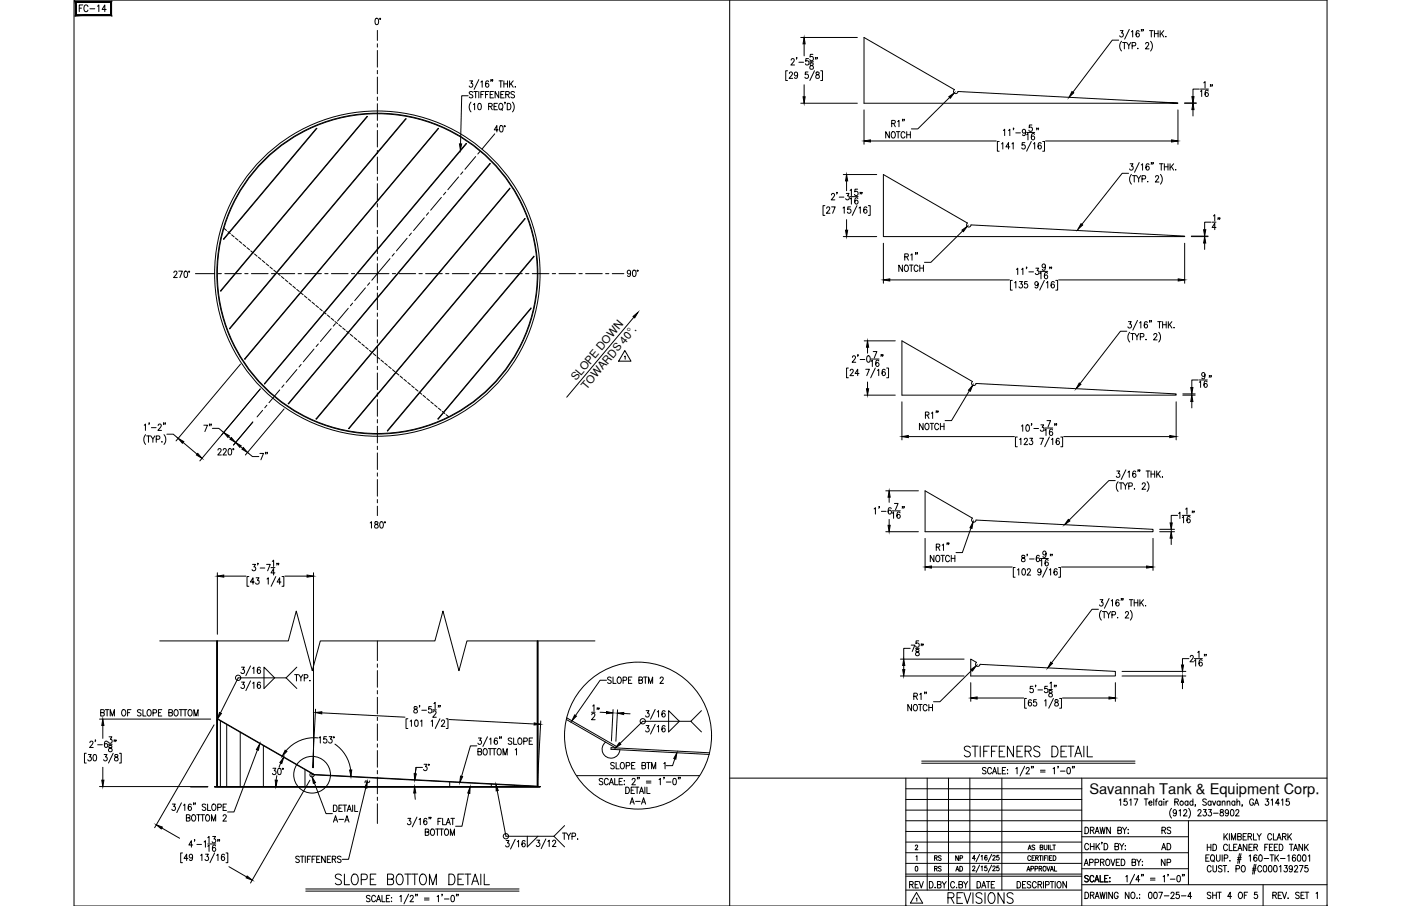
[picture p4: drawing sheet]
<svg xmlns="http://www.w3.org/2000/svg" width="432mm" height="279mm" viewBox="0 0 432 279" stroke-linecap="round" stroke-linejoin="round" font-family="sans-serif">
<defs><g id="words">
<g font-size="6.6">
<text x="296.3" y="234.6">STIFFENERS DETAIL</text>
<text x="102.3" y="274.1">SLOPE BOTTOM DETAIL</text>
<text x="291.4" y="279.8">REVISIONS</text>
</g>
<g font-size="5.7">
<text x="377.1" y="72" transform="rotate(-90 377.1 72)">14&quot;</text>
<text x="185.9" y="223.3" transform="rotate(-90 185.9 223.3)">12&quot;</text>
</g>
<g font-size="5.3">
<text x="23.6" y="4.9">FC-14</text>
<text x="66.3" y="134.4" transform="rotate(-90 66.3 134.4)">7&quot;</text>
<text x="83.6" y="142.9" transform="rotate(-90 83.6 142.9)">7&quot;</text>
<text x="279.4" y="275.2">REV</text>
<text x="353.1" y="278.3">007-25-4</text>
</g>
<g font-size="4.9">
<text x="357" y="263.2">AD</text>
<text x="357.4" y="258.2">RS</text>
<text x="357" y="268.1">NP</text>
</g>
<text font-size="4.5" x="335.7" y="244.9">Savannah Tank &amp; Equipment Corp.</text>
<g font-size="4.4">
<text x="133.3" y="238.8" transform="rotate(-90 133.3 238.8)">3°</text>
<text x="287.2" y="269.9">RS</text>
<text x="287.2" y="266.7">RS</text>
<text x="293.5" y="266.7">NP</text>
<text x="293.9" y="269.9">AD</text>
</g>
<text font-size="3.5" x="111.5" y="242.7">~</text>
<g font-size="3.4">
<text x="177.5" y="117.6" transform="rotate(-50 177.5 117.6)">SLOPE DOWN</text>
<text x="180.8" y="120.2" transform="rotate(-50 180.8 120.2)">TOWARDS 40°.</text>
</g>
</g></defs>
<!-- layer: 0 -->
<g fill="none" stroke="#000" stroke-width=".31">
<path d="M22.8 0h386.2v279.4h-386.2zM224.9 0v279.4M224.9 240h184.1M279.2 240v39.4M285.8 240v34.5M292.3 240v34.5M298.9 240v34.5M308.8 240v34.5M333.4 240v39.4M279.2 253.1h129.8M279.2 259.7h54.2M279.2 256.4h54.2"/>
<path d="M279.2 249.8h54.2M279.2 246.5h54.2M279.2 243.2h54.2M333.4 258h32.9M366.3 253.1v19.7M279.2 266.3h54.2M279.2 274.5h54.2M279.2 269.6h54.2M279.2 270.2h54.2M279.2 263h87.1M333.4 272.8h75.6M333.4 267.9h32.9"/>
<path d="M389.3 272.8v6.6"/>
</g>
<!-- layer: SHOP TAG -->
<path d="M279.2 279.4h.1M409 279.4h.1" fill="none" stroke="#000" stroke-width=".31"/>
<!-- layer: TEXT -->
<path d="M23.2 .4l.3 4.1v-3.7zM23.2 .4l.3 4.1-.3 .3zM23.5 4.5l-.3 .3 10.9-.3zM23.2 4.8l10.9-.3 .3 .3zM34.1 .8v3.7l.3 .3zM34.1 .8l.3-.4v4.4zM23.5 .8h10.6l.3-.4zM23.2 .4h11.2l-10.9 .4z" fill="#000" stroke="#000" stroke-width=".31"/>
<!-- layer: DIM -->
<g fill="none" stroke="#000" stroke-width=".31">
<path d="M115.8 5.7l.2-.1a1.06 1.06 0 0 1 .7 1 1.06 1.06 0 0 1-.7 1l-.2-.1-.2-.7zM243.8 18.5l.4-.4 .4 .1 .2 .3-.2 .6-.8 .9h1.1M245.6 17.8l-.2 .5M246.2 19.2h1.5M246.8 11.6h17.4M247.8 13.5v3.7M249.2 18.1h-.8l-.1 .8a.61 .61 0 0 1 .9 0 .61 .61 0 0 1-.1 .9 .61 .61 0 0 1-.9-.1M249.6 19.1h1.1M249.7 19.5v.5a.72 .72 0 0 1 .9 .4 .72 .72 0 0 1-.3 1 .64 .64 0 0 1-.7-.7 .64 .64 0 0 1 .8-.6l.2-.2-.1-.4zM250.5 16.8h-.8v.8a.61 .61 0 0 1 .9 0 .61 .61 0 0 1-.1 .9 .61 .61 0 0 1-.9-.1M251.4 17.8l-.1 .5M251.9 17.8h-.2h.2l-.2 .5"/>
<path d="M344.8 12.4h-2l-12.1 16M345.3 9.4h.8l-.4 .8a.6 .6 0 0 1 .4 .9 .6 .6 0 0 1-1-.1M345.7 12.7a2.24 2.24 0 0 0 0 3M346 13.1h1.1M346.5 13.1v2M347.3 13.1l.6 .9v1.1M348.1 9.1l-1.5 3M348.6 13.1l-.7 .9M348.7 9.8l.4-.4v2M348.9 14.1l1-.1v-.8l-1-.1v2M350.7 14.9v.2zM351.1 9.7l-.5-.3a1.13 1.13 0 0 0 .1 2 .59 .59 0 0 0 .5-.7 .59 .59 0 0 0-.8-.4l-.3 .5"/>
<path d="M351.9 9.1h-.2h.2l-.2 .5M352.4 9.1h-.2h.2l-.2 .5M353.1 13.6l.3-.5h.3l.4 .4-1.1 1.6h1.1M354.3 9.4h1.1M354.6 12.7a2.24 2.24 0 0 1 0 3M354.8 9.4v2M355.8 9.4v2M355.8 10.4h1.1M356.9 9.4v2M357.6 9.4v2M358 10.3l.7 1.1M358.7 9.4l-1.1 1.4"/>
<path d="M359.3 11.2h.1M144.3 29.5h-2l-.4 14.9M144.8 24.9h.8l-.4 .8a.6 .6 0 0 1 .5 .9 .6 .6 0 0 1-1.1-.1M145.2 31.5a2.31 2.31 0 0 0 0 3M145.7 28.5l-.4-.3-.7 .3 .2 .5 .9 .6v.3l-.4 .3-.7-.3M145.9 32.3l.4-.4v1.9M146.1 28.2h1.1M146.6 28.2v2M147.5 32l.2-.1a1.07 1.07 0 0 1 .7 1 1.07 1.07 0 0 1-.7 .9 1.35 1.35 0 0 1-.2-1.8zM147.6 24.6l-1.5 3M147.6 28.2v2M148.2 25.3l.4-.4v2"/>
<path d="M148.2 29.1h.6M149.2 28.2h-1v2M149.6 29.1h.7M150.6 25.2l-.5-.3a1.14 1.14 0 0 0 .1 2 .57 .57 0 0 0 .5-.8 .57 .57 0 0 0-1-.1l-.1 .2M150.6 32.8l1-.1v-.6l-1-.2v1.9M150.7 28.2h-1.1v2M151.1 29.1h.6M151.2 32.8l.5 1M151.4 24.7h-.2h.2l-.2 .4M151.9 24.7l-.2 .4M152.1 28.2h-1v2h1M152.3 32.8h.6"/>
<path d="M153.3 31.9h-1v1.9h1M153.7 28.2v2l-1.1-2v2M153.8 24.9h1.1M154 32l.2-.1a1 1 0 0 1 .8 1 1 1 0 0 1-.8 .9 1.24 1.24 0 0 1-.2-1.8zM154.2 38.8l.2-.1a1.06 1.06 0 0 1 .7 1 1.06 1.06 0 0 1-.7 1l-.2-.1-.3-.7zM154.3 24.9v2M154.3 29.1h.7M154.4 33.5l.5 .5M155.3 24.9v2M155.3 25.9h1.1M155.4 28.2h-1.1v2h1.1M155.7 31.6l-.1 .5"/>
<path d="M155.9 29.1h.9l.1-.7-1-.2v2M156.3 31.9a1 1 0 0 1 1.2 1 1 1 0 0 1-1.2 .9zM156.4 24.9v2M156.4 29.1l.6 1.1M157.1 24.9v2M157.5 25.8l.7 1.1M157.9 31.5a2.31 2.31 0 0 1 0 3M158.2 24.9l-1.1 1.3M158.6 28.5l-.4-.3-.7 .3 .1 .5 .9 .4 .1 .5-.4 .3-.7-.3M158.8 26.7v.2zM242.7 21.8h-.5v3h.5M243.3 22.7l.1-.4 .5-.1 .3 .6-1 1.4h1.1"/>
<path d="M245.8 22.9a.53 .53 0 0 1-.5 .5 .53 .53 0 0 1-.5-.6l.5-.6a1.08 1.08 0 0 1 .6 1 1.08 1.08 0 0 1-.7 1l-.3-.3M246.8 31.8h17.4M247.8 26.1v3.7M249 22.2h-.8v.9a.62 .62 0 0 1 .9 0 .62 .62 0 0 1-.1 .9 .62 .62 0 0 1-.9-.2M251 21.8l-1.4 3M251.6 22.3v.6a.8 .8 0 0 1 .8 .3 .8 .8 0 0 1 0 .9 .64 .64 0 0 1-1-.4 .64 .64 0 0 1 .8-.7l.2-.7zM252.9 21.8h.6v3h-.6M266.3 33.9v10.6M274.8 38.1l1-.1 .1-.7-1.1-.2v2M275.4 38.1l.5 1M276.7 37.5l.4-.4v2M278.3 36.9l-.2 .4"/>
<path d="M278.7 36.9h-.1h.1l-.1 .4M292.7 30.1l-9.8 9.7h-2M312.4 39.6h-.1h.1l-.1 .4M318.1 38.5h-.8l-.1 .9a.61 .61 0 0 1 .9 0 .61 .61 0 0 1-.1 .9 .61 .61 0 0 1-.9-.2M319.6 39.6h-.2h.2l-.2 .4M320.1 39.6h-.2h.2l-.2 .4M363.1 33.9v10.6M365.1 31.8h3.6M367.7 33.8v2M369.7 27.5h-2v2.3M370 28.2l.4-.4v2M370 27.5h2.4"/>
<path d="M371 25.5l.4-.3v1.9M372.4 28.1l-.4-.3a1.1 1.1 0 0 0-.6 1 1.1 1.1 0 0 0 .6 1 .55 .55 0 0 0 .5-.6 .55 .55 0 0 0-.5-.5 .55 .55 0 0 0-.6 .4M373.2 26.2l-.2 .5M373.7 26.2h-.2h.2l-.2 .5M153.5 40h-1.2l.8-1.3v2M258 59.4h-.1h.1l-.1 .4M259.9 53.8h10.3M260.8 59.6h.9l-.5 .8a.6 .6 0 0 1 .5 .9 .6 .6 0 0 1-1.1 0M260.9 55.8v3M262 58.7l.4-.4v2M264.3 58.3h-.8l-.1 .9a.62 .62 0 0 1 .9 0 .62 .62 0 0 1-.1 .9 .62 .62 0 0 1-.8-.2M265.2 59.4l-.2 .4"/>
<path d="M265.7 59.4h-.2h.2l-.2 .4M268.3 43.5h38.8M274.1 40.6v2l-1.1-2v2M274.8 40.9l.3-.3a1 1 0 0 1 .9 1 1 1 0 0 1-.9 1l-.4-.8zM276.3 40.6h1.1M276.8 40.6v2M278.9 41.1a.62 .62 0 0 0-.7-.5 .62 .62 0 0 0-.5 .8v.4a.62 .62 0 0 0 .5 .8 .62 .62 0 0 0 .7-.5M279.5 40.6v2M279.5 41.6h1.1M280.6 40.6v2M308 43.6h-.6v3h.6M308.7 44.4l.4-.4v2"/>
<path d="M309.2 40.2l.4-.3v1.9M310.8 40.2l.4-.3v1.9M311.2 45.3h-1.2l.8-1.3v2M311.9 44.4l.4-.4v2M313.1 41h1.4M315.9 44h-.8l-.1 .8a.61 .61 0 0 1 .9 0 .61 .61 0 0 1-.1 .9 .61 .61 0 0 1-.9-.1M316.1 40.5a.53 .53 0 0 1-.6 .6 .53 .53 0 0 1-.4-.7l.5-.5a1.08 1.08 0 0 1 .5 1 1.08 1.08 0 0 1-.6 .9l-.3-.2M316.4 41.6l.4-.4v1.9M316.4 40.9h2.5M317.9 43.6l-1.5 3M318.5 44.4l.4-.4v2M318.8 41.5l-.3-.3a1.11 1.11 0 0 0-.1 1.9 .55 .55 0 0 0 .6-.5 .55 .55 0 0 0-.5-.6 .55 .55 0 0 0-.6 .5"/>
<path d="M320.9 44.3l-.3-.3a1.1 1.1 0 0 0-.7 .9 1.1 1.1 0 0 0 .6 1.1 .55 .55 0 0 0 .5-.6 .55 .55 0 0 0-.5-.6 .55 .55 0 0 0-.6 .5M321.4 43.6h.5v3h-.5M322.3 43.5h38.8M347.8 53.4h-1.9l-12.5 15.8M348.3 50.5h.9l-.5 .7a.6 .6 0 0 1 .5 1 .6 .6 0 0 1-1.1-.1M348.7 53.8a2.24 2.24 0 0 0 0 3M349 54.2h1.2M349.6 54.2v1.9M350.3 54.2l.6 .9v1M351.1 50.1l-1.4 3M351.6 54.2l-.7 .9M351.7 50.9l.4-.4v2"/>
<path d="M352 55.2l1-.1v-.8l-1-.1v1.9M353.7 55.9v.2zM354.1 50.8l-.4-.3a1.13 1.13 0 0 0 0 2 .58 .58 0 0 0 .5-.9 .58 .58 0 0 0-.9-.1l-.1 .3M354.9 50.2h-.1h.1l-.1 .5M355.4 50.2h-.1h.1l-.1 .5M356.2 54.6l.3-.4h.3l.3 .3-1 1.6h1.1M357.3 50.5h1.2M357.7 53.8a2.24 2.24 0 0 1 0 3M357.9 50.5v2M358.9 50.5v2M358.9 51.4h1.1M360 50.5v2"/>
<path d="M360.6 50.5v2M361 51.3l.7 1.2M361.7 50.5l-1.1 1.3M362.4 52.3h.1M254.2 63.4h-.5v3h.5M254.8 64.3l.3-.5 .5 .1 .1 .3-.2 .6-.8 1h1.1M256.3 60.1l.3-.5h.3l.3 .4-.2 .7-.8 .9h1.1M256.3 63.8h1.1l-.8 2M258.7 60.8h1.4M259.8 64.2l.4-.4v2M259.9 73h10.3M260.9 67.7v3.3"/>
<path d="M262 61.3l.4-.3v1.9M262 60.6h2.5M262.1 63.8h-.8l-.1 .8a.62 .62 0 0 1 .9 0 .62 .62 0 0 1 0 .9 .62 .62 0 0 1-.9-.1M264.1 63.4l-1.4 3M264.4 61.3l-.3-.3a1.1 1.1 0 0 0-.7 .9 1.1 1.1 0 0 0 .6 1 .58 .58 0 0 0 .5-.8 .58 .58 0 0 0-1-.1l-.1 .3M264.8 64.2l.4-.4v2M267.2 64.1l-.4-.3a1.1 1.1 0 0 0-.6 1 1.1 1.1 0 0 0 .6 1 .57 .57 0 0 0 .4-.9 .57 .57 0 0 0-.9-.1l-.1 .3M267.6 63.4h.6v3h-.6M272.3 75v12.4M278.8 79.2l1-.1v-.7l-1-.1v1.9M279.4 79.2l.6 1M280.7 78.7l.4-.4v1.9"/>
<path d="M282.3 78h-.2h.2l-.2 .5M282.8 78l-.2 .5M296.7 71.2l-9.8 9.7h-2M365.1 75v12.4M367.2 73h5.1M367.2 72.8h5.1M371.3 75v1.9M53.6 84.1l.3-.5h.3l.3 .4-.2 .6-.8 1h1.1M55.1 83.6h1.1l-.8 2M56.9 83.7l.3-.1a1.08 1.08 0 0 1 .6 1 1.08 1.08 0 0 1-.6 1l-.5-.8zM194.4 84a.53 .53 0 0 1-.8 .3 .53 .53 0 0 1-.2-.8 .53 .53 0 0 1 .9 .1l.1 .4a.92 .92 0 0 1-.7 1.3l-.3-.3M195.2 83.4l.2-.1a1.06 1.06 0 0 1 .7 1 1.06 1.06 0 0 1-.7 1l-.4-.4-.1-.5z"/>
<path d="M195.4 97.8l-20.7 24.7M274.2 86.3h36.9M278.1 81.7v2l-1.1-2v2M279 81.8l.2-.1a1 1 0 0 1 .8 1 1 1 0 0 1-.8 1 1.28 1.28 0 0 1-.2-1.9zM280.3 81.7h1.1M280.9 81.7v2M282.9 82.2a.62 .62 0 0 0-.7-.4 .62 .62 0 0 0-.5 .7v.5a.62 .62 0 0 0 .5 .7 .62 .62 0 0 0 .7-.5M283.5 81.7v2M283.5 82.7h1.1M284.6 81.7v2M312 86.5h-.6v3h.6M312.7 87.2l.4-.4v2"/>
<path d="M313.3 83.1l.4-.4v2M314.2 86.8h.9l-.5 .8a.6 .6 0 0 1 .5 .9 .6 .6 0 0 1-1-.1M314.9 83.1l.4-.4v2M316.5 82.4h-.2h.2l-.2 .5M316.6 86.8h-.8l-.1 .9a.62 .62 0 0 1 .9 0 .62 .62 0 0 1-.1 .9 .62 .62 0 0 1-.8-.2M317.1 83.8h1.4M319.3 82.7h.8l-.4 .8a.6 .6 0 0 1 .4 .9 .6 .6 0 0 1-1-.1M320 87.5a.53 .53 0 0 1-.8 .4 .53 .53 0 0 1-.1-.8 .53 .53 0 0 1 .8 0l.1 .4a.95 .95 0 0 1-.7 1.3l-.3-.3M320.4 84.4l.4-.4v2M320.4 83.7h2.5M321.9 86.5l-1.5 3M322.2 82l-.1 .3a.55 .55 0 0 1-.8 .1 .55 .55 0 0 1 0-.8 .55 .55 0 0 1 .8 .1l.1 .3a.9 .9 0 0 1-.6 1.4l-.4-.3"/>
<path d="M322.5 87.2l.4-.4v2M322.8 84.3l-.3-.3a1.11 1.11 0 0 0-.6 1 1.11 1.11 0 0 0 .6 1 .58 .58 0 0 0 .4-.8 .58 .58 0 0 0-.9-.2l-.1 .3M323.6 82.4l-.1 .5M324.1 82.4h-.1h.1l-.1 .5M324.9 87.1l-.3-.3a1.11 1.11 0 0 0-.7 1 1.11 1.11 0 0 0 .6 1 .57 .57 0 0 0 .6-.5 .57 .57 0 0 0-.5-.6 .57 .57 0 0 0-.6 .5M325.4 86.5h.6v3h-.6M326.3 86.3h36.8M347.8 99.2h.9l-.5 .7a.6 .6 0 0 1 .5 1 .6 .6 0 0 1-1.1-.1M350.6 98.8l-1.5 3M351.2 99.6l.4-.4v2M353.6 99.5l-.3-.3a1.11 1.11 0 0 0-.1 2 .55 .55 0 0 0 .6-.6 .55 .55 0 0 0-.5-.5 .55 .55 0 0 0-.6 .4M354.4 98.9h-.2h.2l-.2 .5"/>
<path d="M354.9 98.9l-.2 .5M356.8 99.2h1.1M357.4 99.2v2M358.3 99.2v2M359.4 99.2v2M360.1 99.2v2M361.2 99.2l-1.1 1.3M74.1 112.3l-19.8 23.7M261.5 113.5h-.6v3h.6M262 114.3l.4-.4h.3l.3 .3-.2 .7-.8 .9h1.1M262.7 110.2l.3-.5h.4l.3 .4-.3 .7-.8 .9h1.2M264.5 109.5h-.2h.2l-.2 .4"/>
<path d="M264.8 115.2h-1.3l.9-1.3v1.9M265.1 110.9h1.5M266.4 105.1h9.5M266.8 113.9h1.1l-.8 1.9M267.3 109.8l.3-.1a1.09 1.09 0 0 1 .6 1 1.09 1.09 0 0 1-.6 1l-.3-.1-.2-.7zM267.4 107.1v1.8M267.4 117.8v2.1M268.5 111.4l.4-.3v1.9M268.5 110.7h2.4M269.1 108.4h1.2l-.8 2M269.8 113.5l-1.4 3M270.4 114.2l.4-.3v1.9"/>
<path d="M270.8 111.3l-.4-.2a1.12 1.12 0 0 0 .1 1.9 .58 .58 0 0 0 .4-.8 .58 .58 0 0 0-.9-.1l-.1 .3M271.7 109.5l-.2 .4M272.1 109.5h-.1h.1l-.1 .4M272.8 114.2l-.5-.3a1.14 1.14 0 0 0 .1 1.9 .58 .58 0 0 0 .5-.8 .58 .58 0 0 0-1-.1v.3M273.3 113.5h.6v3h-.6M347.3 102.2h-2l-12.4 16.1M348.2 102.5a2.24 2.24 0 0 0 0 3M348.5 102.8h1.1M349.1 102.8v2M349.8 102.8l.6 1v1M351 102.8l-.6 1M351.5 103.9l.9-.1v-.8l-.9-.2v2"/>
<path d="M353.2 104.6v.2zM355.6 103.3l.3-.5h.4l.3 .4-1.1 1.6h1.1M357.1 102.5a2.31 2.31 0 0 1 0 3M358.3 100.1h1.1M360.5 100l.7 1.2M361.8 101h.1M369.3 117.2h-2v2.3M369.6 117.9l.4-.4v2M369.6 117.2h2.5M371.4 115.5a.53 .53 0 0 1-.6 .6 .53 .53 0 0 1-.4-.7l.4-.5a1.08 1.08 0 0 1 .6 1 1.08 1.08 0 0 1-.6 .9l-.4-.2M372 117.8l-.3-.3a1.11 1.11 0 0 0-.1 2 .55 .55 0 0 0 .6-.6 .55 .55 0 0 0-.5-.5 .55 .55 0 0 0-.6 .4M372.8 115.9h-.1h.1l-.1 .5"/>
<path d="M373.3 115.9l-.2 .5M44.5 131.1l.3-.3v1.9M44.9 134a2.3 2.3 0 0 0 0 3.1M45.2 134.4h1.1M45.8 134.4v2M46 130.5h-.1h.1l-.1 .5M46.5 134.4l.6 1v1M46.7 131.9h1.4M47.8 134.4l-.7 1M48.2 135.5l.9-.1 .2-.3-.2-.6-.9-.1v2M48.7 131.2l.4-.4 .5 .1 .1 .2-.2 .7-.8 .9h1.1M49.9 136.2v.2z"/>
<path d="M50.5 130.5l-.1 .5M50.5 134a2.3 2.3 0 0 1 0 3.1M51 130.5h-.2h.2l-.2 .5M51.4 133.9h2l1.5 1.3M56.4 136.4l4.3 3.7M65.5 132.1h1.9l1.5 1.3M67.2 138.8l.3-.5 .5 .1 .2 .3-1.1 1.6h1.1M68.3 134.2l11.9-14.2-18.6 22.1M68.8 138.8l.1-.4a.56 .56 0 0 1 .8 .2 .56 .56 0 0 1-.2 .8l-.8 .9h1.1M70.5 134.6l.6 .6M70.5 138.4h.7l.1 .3v1.2l-.3 .4-.6-.4-.1-.7zM74.1 137.7l.7 .6"/>
<path d="M76.3 139.5l1.5 1.3h2M77.9 130.2l-5.9 7M87.6 126.1l-12 14.2M266.4 121.9h9.5M278 123.9v11.8M280 134.6h32.7M284.5 130.6v1.9l-1.1-1.9v1.9M285.2 128l1-.1 .1-.6-1.1-.2v2M285.4 130.6h.1a1 1 0 0 1 .9 .9 1 1 0 0 1-.9 1 1.27 1.27 0 0 1-.1-1.9zM285.8 128l.5 1.1M286.7 130.6h1.1M287 127.4l.4-.3v2"/>
<path d="M287.2 130.6v1.9M288.6 126.8h-.1h.1l-.1 .5M289.1 126.8l-.1 .5M289.3 131a.62 .62 0 0 0-.8-.4 .62 .62 0 0 0-.4 .7v.5a.62 .62 0 0 0 .4 .7 .62 .62 0 0 0 .8-.4M289.8 130.6v1.9M289.8 131.5h1.2M291 130.6v1.9M298.8 120.5l-5.5 9.2h-2M313.5 134.8h-.5v3h.5M314.3 135.5l.3-.4v2M314.8 131.4l.4-.4v2M315.7 135.6l.1-.3 .5-.2 .4 .6-1.1 1.4h1.1"/>
<path d="M316.4 131.1h.7l.1 .3v1.2l-.4 .4-.4-.1-.1-.3-.1-.7zM317.4 135.1h.8l-.4 .8a.6 .6 0 0 1 .4 .9 .6 .6 0 0 1-1 0M318 130.7h-.2h.2l-.2 .5M318.6 132.1h1.5M320.5 135.1h1.1l-.8 2M320.8 131h.9l-.5 .8a.6 .6 0 0 1 .5 .9 .6 .6 0 0 1-1.1-.1M322 132.7l.4-.4v2M322 132h2.5M322.7 129.7h1.1l-.8 2M323.4 134.8l-1.4 3M324.1 135.5l.4-.4v2M324.4 132.6l-.3-.3a1.09 1.09 0 0 0-.7 1 1.09 1.09 0 0 0 .6 1 .56 .56 0 0 0 .5-.5 .56 .56 0 0 0-.5-.6 .56 .56 0 0 0-.6 .4"/>
<path d="M325.2 130.7l-.2 .5M325.7 130.7h-.2h.2l-.2 .5M326.5 135.4l-.3-.3a1.09 1.09 0 0 0-.7 1 1.09 1.09 0 0 0 .6 1 .56 .56 0 0 0 .5-.5 .56 .56 0 0 0-.5-.6 .56 .56 0 0 0-.6 .5M326.9 134.8h.6v3h-.6M327.8 134.6h32.7M362.5 123.9v11.8M364.6 121.9h3.8M364.6 121.5h3.8M367.3 123.8v2M269.4 157l.4-.4v1.9M271 156.3h-.2h.2l-.2 .5M271.7 157.7h1.4"/>
<path d="M273 151.4h10.1M274 153.3v1.6M274.7 156.8l-.5-.2a1.14 1.14 0 0 0 .1 1.9 .59 .59 0 0 0 .4-.7 .59 .59 0 0 0-.7-.4l-.3 .5M275 158.3l.4-.4v2M275 157.5h2.5M275.7 155.3h1.1l-.8 1.9M277.4 158.2l-.5-.3a1.13 1.13 0 0 0 .1 2 .59 .59 0 0 0 .5-.8 .59 .59 0 0 0-.8-.4l-.3 .5M278.2 156.3l-.2 .5M278.7 156.3h-.2h.2l-.2 .5M343.7 148.2h-1.9l-12.3 12.2M344.2 145.2h.9l-.5 .8a.6 .6 0 0 1 .5 .9 .6 .6 0 0 1-1 0M344.6 148.5a2.3 2.3 0 0 0 0 3.1"/>
<path d="M344.9 148.9h1.2M345.5 148.9v2M346.2 148.9l.7 1v1M347 144.9l-1.4 3M347.5 148.9l-.6 1M347.6 145.6l.4-.4v2M347.9 149.9h.9l.1-.8-1-.2v2M349.7 150.7h.1M350.1 145.5l-.4-.3a1.1 1.1 0 0 0-.6 1 1.1 1.1 0 0 0 .6 1 .56 .56 0 0 0 .5-.5 .56 .56 0 0 0-.5-.6 .56 .56 0 0 0-.6 .5M350.8 145l-.1 .4M351.3 145h-.1h.1l-.1 .4M352 149.4l.2-.4 .5-.1 .3 .6-1 1.4h1.1"/>
<path d="M353.2 145.2h1.2M353.5 148.5a2.24 2.24 0 0 1 0 3.1M353.8 145.2v2M354.8 145.2v2M354.8 146.2h1.1M355.9 145.2v2M356.5 145.2v2M356.9 146.1l.7 1.1M357.6 145.2l-1.1 1.4M358.2 147.1h.2zM362.9 158.9h-1.9v2.4M363.3 158.3l.4-.4v2"/>
<path d="M364.4 159.6l.4-.3v1.9M364.4 158.9h2.5M365.4 157l.4-.4v2M366.8 159.6l-.3-.3a1.12 1.12 0 0 0-.1 1.9 .58 .58 0 0 0 .5-.8 .58 .58 0 0 0-1-.1l-.1 .3M367.6 157.7h-.2h.2l-.2 .4M368.1 157.7h-.2h.2l-.2 .4M67 176.6v19M69 177.7h6.8M76.7 177.8h-.6v3h.6M77.9 174.1h.8l-.4 .7a.59 .59 0 0 1 .4 .9 .59 .59 0 0 1-1-.1M78.4 179.5h-1.2l.8-1.3v1.9M78.9 178.2h.9l-.5 .7a.6 .6 0 0 1 .5 1 .6 .6 0 0 1-1-.1"/>
<path d="M79.5 173.8l-.1 .4M80.2 175.2h1.4M82.2 174.1h1.1l-.8 1.9M82.3 178.6l.4-.4v1.9M83.5 175h1.2M83.9 173.1l.4-.4v2M84.7 176.7h-1.2l.8-1.3v1.9M85 177.8l-1.4 3M85.4 173.8h-.1h.1l-.1 .4M85.9 173.8l-.1 .4M86.6 179.5h-1.2l.8-1.3v1.9M86.9 177.8h.6v3h-.6"/>
<path d="M87.8 177.7h6.8M96.6 176.6v60.2M114.1 161.3l.4-.4v2M115.6 161v.5a.72 .72 0 0 1 .9 .4 .72 .72 0 0 1-.3 1 .64 .64 0 0 1-.8-.7 .64 .64 0 0 1 .8-.6l.3-.2-.1-.4zM117.3 161h.6l.2 .3v1.2l-.4 .4-.6-.4-.1-.8zM273 164h10.1M274 160.2v1.8M285.1 166v9.9M287.1 174.9h24.9M287.8 171.3v1.9l-1.1-1.9v1.9M288.6 168.7l.9-.1 .1-.6-1-.2v2M288.7 171.3h.2a1 1 0 0 1 .8 .9 1 1 0 0 1-.8 1 1.26 1.26 0 0 1-.2-1.9z"/>
<path d="M289.1 168.7l.6 1.1M290 171.3h1.1M290.4 168.1l.4-.3v2M290.6 171.3v1.9M292 167.5h-.2h.2l-.2 .5M292.5 167.5l-.2 .5M292.6 171.7a.62 .62 0 0 0-.7-.4 .62 .62 0 0 0-.5 .7v.5a.62 .62 0 0 0 .5 .7 .62 .62 0 0 0 .7-.4M293.2 172.2h1.1M293.2 171.3v1.9M294.3 171.3v1.9M299.3 162.9l-2.7 7.5h-2M312.9 175h-.6v3h.6"/>
<path d="M313.6 175.7l.4-.3v2M315 171.3v.6a.73 .73 0 0 1 .8 .4 .73 .73 0 0 1-.2 .9 .64 .64 0 0 1-.8-.6 .64 .64 0 0 1 .8-.6l.3-.3-.1-.4zM315.2 175.5l.4-.1a1.15 1.15 0 0 1-.2 2l-.4-.4-.1-.5zM316.6 175.9l.3-.5h.4l.3 .3-1.1 1.7h1.2M316.7 171l-.2 .4M317.3 172.4h1.4M320.3 171.5l-.3-.3a1.12 1.12 0 0 0-.1 2 .58 .58 0 0 0 .5-.8 .58 .58 0 0 0-1-.1v.3M320.7 172.9l.4-.3v1.9M320.7 172.2h2.4M320.8 176a.53 .53 0 0 1-.7 .4 .53 .53 0 0 1-.2-.8 .53 .53 0 0 1 .9 .1v.3a.92 .92 0 0 1-.6 1.4l-.3-.3M322.4 170.6l-.2 .5a.55 .55 0 0 1-.7-.2 .55 .55 0 0 1 .1-.8 .55 .55 0 0 1 .7 .1l.1 .4a.93 .93 0 0 1-.6 1.3l-.3-.3M322.8 175l-1.5 3"/>
<path d="M323 172.8l-.4-.2a1.14 1.14 0 0 0 0 1.9 .58 .58 0 0 0 .5-.8 .58 .58 0 0 0-.9-.1l-.1 .3M323.4 175.7l.4-.3v2M323.9 171h-.2h.2l-.2 .4M324.3 171l-.1 .4M325.8 175.7l-.5-.3a1.13 1.13 0 0 0 .1 2 .58 .58 0 0 0 .5-.9 .58 .58 0 0 0-1-.1l-.1 .3M326.3 175h.5v3h-.5M327.2 174.9h26.2M355.4 166v9.9M357.4 164h4.6M357.4 163.2h4.6M361 166v1.9M49.2 197.7h39.7l2.4-9.3 4.9 18.4 2.5-9.1h35.3l2.5-9.3 5 18.4 2.4-9.1h39.5"/>
<path d="M280.5 199.9h-2v3.4M280.8 198.9h1.2l-.8 2M282.2 199.9h1.1M283.2 197.6h-.8l-.1 .9a.61 .61 0 0 1 .9 0 .61 .61 0 0 1-.1 .9 .61 .61 0 0 1-.9-.2M284 198.7h-.1h.1l-.1 .4M284.5 198.7h-.1h.1l-.1 .4M338.6 187.9h-2l-12.5 16.5M339 184.9h.9l-.5 .8a.6 .6 0 0 1 .5 .9 .6 .6 0 0 1-1-.1M339.4 188.2a2.24 2.24 0 0 0 0 3M339.8 188.6h1.1M340.3 188.6v2M341 188.6l.7 .9v1.1"/>
<path d="M341.8 184.6l-1.4 3M342.3 188.6l-.6 .9M342.5 185.3l.4-.4v2M342.7 189.6l1-.1v-.7l-1-.2v2M344.4 190.5h.2zM344.9 185.2l-.3-.3a1.11 1.11 0 0 0-.1 2 .55 .55 0 0 0 .5-.5 .55 .55 0 0 0-.5-.6 .55 .55 0 0 0-.6 .4M345.7 184.7h-.2h.2l-.2 .4M346.1 184.7l-.1 .4M346.9 189.1l.3-.5h.3l.3 .4-.2 .6-.8 1h1.1M348.1 184.9h1.1M348.4 188.2a2.3 2.3 0 0 1 0 3M348.6 184.9v2"/>
<path d="M349.6 184.9v2M349.6 185.9h1.1M350.7 184.9v2M351.3 184.9v2M351.7 185.8l.7 1.1M352.4 184.9l-1.1 1.3M353.1 186.7v.2zM31 219.8l1-.1 .1-.7-1.1-.2v2l1.1-.2 .1-.4-.4-.4M32.5 218.8h1.1M33 218.8v2M37.8 218.9l.2-.1a1 1 0 0 1 .8 1 1 1 0 0 1-.8 1 1.27 1.27 0 0 1-.2-1.9zM39.3 219.8h.7"/>
<path d="M40.4 218.8h-1.1v2M43.5 219.1l-.4-.3-.7 .3 .1 .5 .9 .4-.1 .7-.5 .1-.4-.3M44 218.8v2h1M45.6 218.9l.2-.1a1 1 0 0 1 .8 1 1 1 0 0 1-.8 1 1.27 1.27 0 0 1-.2-1.9zM47.2 219.9l.9-.1 .1-.8-1-.2v2M48.8 219.8h.7M49.9 218.8h-1.1v2h1.1M52 219.8l1-.1 .1-.7-1.1-.2v2l1.1-.2v-.4l-.4-.4M53.9 218.9l.2-.1a1 1 0 0 1 .8 1 1 1 0 0 1-.8 1 1.27 1.27 0 0 1-.2-1.9zM55.2 218.8h1.1M55.8 218.8v2M56.5 218.8h1.1"/>
<path d="M57 218.8v2M58.3 218.9l.1-.1a1 1 0 0 1 .8 1 1 1 0 0 1-.8 1 1.29 1.29 0 0 1-.1-1.9zM74.4 205.7h.9l-.5 .8a.6 .6 0 0 1 .5 .9 .6 .6 0 0 1-1-.1M74.4 210.4h.9l-.5 .7a.6 .6 0 0 1 .5 .9 .6 .6 0 0 1-1-.1M77.2 205.4l-1.4 3M77.2 210l-1.4 3M77.9 206.1l.4-.4v2M77.9 210.7l.4-.3v1.9M80.2 206l-.3-.3a1.11 1.11 0 0 0-.1 2 .55 .55 0 0 0 .6-.5 .55 .55 0 0 0-.5-.6 .55 .55 0 0 0-.6 .5M80.2 210.6l-.4-.2a1.13 1.13 0 0 0 0 1.9 .58 .58 0 0 0 .5-.8 .58 .58 0 0 0-.9-.1l-.1 .3M81.4 205.7l3.2 3.3-3.2 3.3zM88.2 209h-14.8l-5.5 10.9"/>
<path d="M88.2 209l3.3 3.3M90.8 208h1.1M91.4 208v2M91.5 205.7l-3.3 3.3M92.1 208l.6 1v1M93.4 208l-.7 1M93.8 209.1l.9-.1 .2-.3-.2-.6-.9-.1v2M95.5 209.8v.2zM97.3 218.7l-1 18M99.2 219.8l25.6 1.4M127.7 218v.6a.8 .8 0 0 1 .8 .3 .8 .8 0 0 1 0 .9 .65 .65 0 0 1-1-.4 .65 .65 0 0 1 .8-.7l.3-.3-.1-.4zM129.4 217.6l-.2 .5"/>
<path d="M130 219h1.4M133 217.9h-.8l-.1 .9a.61 .61 0 0 1 .9 0 .61 .61 0 0 1-.1 .9 .61 .61 0 0 1-.9-.2M133.4 218.9h1.1M133.4 219.7l.4-.5h.3l.3 .4-1 1.6h1.1M133.7 217l.4-.4v2M135.2 217.6l-.2 .5M135.7 217.6h-.2h.2l-.2 .5M186.9 209.8h-1.9l-7.6 10.9M188.4 209.1l-.4-.3-.6 .1v.7l.8 .3 .2 .6-.4 .3-.7-.3M188.9 208.8v2h1M189 218.8l-.6 9.7M190.3 218.9l-.5 9.7"/>
<path d="M190.5 208.9l.2-.1a1 1 0 0 1 .8 1 1 1 0 0 1-.8 1 1.24 1.24 0 0 1-.2-1.9zM192 209.8l1-.1 .1-.7-1.1-.2v2M193.7 209.7h.7M194.8 208.8h-1.1v2h1.1M196.9 209.7l1-.1 .1-.6-1.1-.2v2l1.1-.2v-.5l-.4-.4M198.4 208.8h1.1M198.9 208.8v2M199.1 219.2h.9l-.5 .7a.6 .6 0 0 1 .5 .9 .6 .6 0 0 1-1-.1M199.9 210.8v-2l.6 2 .6-2v2M201.9 218.8l-1.4 3M202.6 219.5l.4-.3v1.9M203.5 209.3l.3-.5h.3l.3 .4-1 1.6h1.1"/>
<path d="M205 219.4l-.4-.2a1.1 1.1 0 0 0-.6 .9 1.1 1.1 0 0 0 .6 1 .57 .57 0 0 0 .4-.8 .57 .57 0 0 0-.9-.1l-.1 .3M206.1 219.2l3.3 3.2-3.3 3.3zM216.2 219.2l-3.3 3.2 3.3 3.3M277.5 208.5h19.6M277.5 203.3h19.6M278.5 205.2v1.3M280.9 217.3v1.9l-1.1-1.9v1.9M281.6 214.7l1-.1 .1-.6-1.1-.2v2M281.8 217.3h.2a1 1 0 0 1 .8 .9 1 1 0 0 1-.8 1 1.24 1.24 0 0 1-.2-1.9zM282.2 214.7l.6 1.1M282.4 200.4v.5a.72 .72 0 0 1 .8 .4 .72 .72 0 0 1-.3 .9 .63 .63 0 0 1-.8-.6 .63 .63 0 0 1 .9-.6l.2-.6zM283.1 217.3h1.1"/>
<path d="M283.5 214.1l.4-.3v2M283.6 217.3v1.9M285.1 213.5l-.2 .5M285.6 213.5h-.2h.2l-.2 .5M285.7 217.7a.61 .61 0 0 0-.7-.4 .61 .61 0 0 0-.5 .7v.5a.61 .61 0 0 0 .5 .7 .61 .61 0 0 0 .7-.4M286.3 217.3v1.9M286.3 218.2h1.1M287.4 217.3v1.9M299.2 210.5v5.8M299.5 206.7l-9.8 9.7h-2M301.2 215.3h14.3M316.4 215.4h-.6v3h.6"/>
<path d="M317.9 216.1l-.3-.3a1.11 1.11 0 0 0-.1 1.9 .55 .55 0 0 0 .5-.5 .55 .55 0 0 0-.5-.6 .55 .55 0 0 0-.6 .5M318.4 211.6h-.8l-.1 .9a.61 .61 0 0 1 .9 0 .61 .61 0 0 1-.1 .9 .61 .61 0 0 1-.9-.2M319.2 211.4l-.1 .4M319.4 215.8h-.8l-.1 .8a.61 .61 0 0 1 .9 0 .61 .61 0 0 1-.1 .9 .61 .61 0 0 1-.8-.1M319.9 212.8h1.4M322 216.2l.3-.4v1.9M322.8 211.6h-.8v.9a.61 .61 0 0 1 .9 0 .61 .61 0 0 1-.1 .9 .61 .61 0 0 1-.9-.2M323.2 212.6h1.2M323.4 213.1v.5a.72 .72 0 0 1 .9 .4 .72 .72 0 0 1-.3 .9 .63 .63 0 0 1-.8-.6 .63 .63 0 0 1 .8-.6l.3-.3-.1-.3zM323.6 210.7l.4-.4v2M324.7 215.4l-1.5 3M325.1 211.4h-.2h.2l-.2 .4"/>
<path d="M325.2 215.9v.5a.72 .72 0 0 1 .9 .4 .72 .72 0 0 1-.3 .9 .63 .63 0 0 1-.8-.6 .63 .63 0 0 1 .9-.6l.2-.3-.1-.3zM325.5 211.4l-.1 .4M326.6 215.4h.6v3h-.6M327.5 215.3h14.3M343.8 210.5v5.8M345.8 208.5h19.7M345.8 207.1h19.7M364.4 210.4v2M366.4 203.1h-2v2M366.8 202.6l.2-.4 .5-.1 .3 .6-1 1.4h1.1M368.1 203.8l.4-.4v2M368.1 203.1h2.5"/>
<path d="M369.1 201.2l.4-.4v2M370.5 203.7l-.3-.3a1.11 1.11 0 0 0-.7 1 1.11 1.11 0 0 0 .6 1 .58 .58 0 0 0 .5-.8 .58 .58 0 0 0-1-.1l-.1 .3M371.3 201.8l-.1 .5M371.8 201.8h-.2h.2l-.2 .5M26.6 232.3h-.6v3h.6M27.2 232.7h.9l-.5 .7a.6 .6 0 0 1 .5 1 .6 .6 0 0 1-1-.1M27.7 229l.3-.4h.5l.2 .3-.3 .7-.8 .9h1.1M28.9 232.8h.6l.2 .3v1.2l-.4 .4-.4-.1-.2-.3v-.8zM29.5 228.3h-.2h.2l-.2 .4M30.1 229.7h1.4M30.7 221.8h34.2M31.7 223.7v4"/>
<path d="M31.7 236.6v4M32.1 232.7h.9l-.5 .7a.6 .6 0 0 1 .5 1 .6 .6 0 0 1-1.1-.1M33.1 228.8l-.4-.2a1.13 1.13 0 0 0 0 1.9 .58 .58 0 0 0 .5-.8 .58 .58 0 0 0-.9-.1l-.1 .3M33.4 229.5h1.2M33.6 227.2h.9l-.5 .8a.6 .6 0 0 1 .5 .9 .6 .6 0 0 1-1.1-.1M33.6 230v.5a.79 .79 0 0 1 .8 .4 .79 .79 0 0 1 0 .8 .64 .64 0 0 1-1-.4 .64 .64 0 0 1 .8-.7l.3-.3-.1-.3zM34 220.8v-2l.6 2 .7-2v2M34.9 232.3l-1.5 3M35.3 228.3l-.2 .4M35.5 232.8v.5a.72 .72 0 0 1 .8 .5 .72 .72 0 0 1-.3 .9 .64 .64 0 0 1-.8-.7 .64 .64 0 0 1 .9-.6l.2-.2-.1-.4zM35.8 228.3h-.2h.2l-.2 .4M36.8 232.3h.6v3h-.6"/>
<path d="M59.8 220.8v-2l.6 2 .6-2v2M66 223.5l-18.3 31.7M79.4 231.2l-7.3 19.2h-2M84.1 236.9h.9l-.5 .8a.6 .6 0 0 1 .5 .9 .6 .6 0 0 1-1-.1M85.3 239.2l-.2 1.4M85.8 237l.2-.1a1.07 1.07 0 0 1 .7 1 1.07 1.07 0 0 1-.7 1 1.38 1.38 0 0 1-.2-1.9zM86.5 235.3l-.5 1.3M98 227.6a11.3 11.3 0 0 0-9.9 4M98.3 227.6l.4-.4v2M100.6 227.2h-.8v.8a.62 .62 0 0 1 .9 .1 .62 .62 0 0 1-.1 .9 .62 .62 0 0 1-.9-.2M101.4 227.2h.9l-.5 .7a.6 .6 0 0 1 .5 1 .6 .6 0 0 1-1-.1M103.2 229.5a11.3 11.3 0 0 1 4.9 8"/>
<path d="M125.7 221.7h-.6v3h.6M126.4 222.4l.4-.4v2M128 222.1l.2-.1a1.07 1.07 0 0 1 .7 1 1.07 1.07 0 0 1-.7 1 1.41 1.41 0 0 1-.2-1.9zM128.2 236.7l-.4 3.9M128.2 236.7l-.2 1.9M128.2 236.7h2M129.6 222.4l.4-.4v2M132.9 222.4l.4-.4v2M135.6 221.7l-1.4 3M136.1 222.5l.1-.4 .5-.1 .3 .6-1 1.4h1.1M137.5 221.7h.6v3h-.6M138.4 221.9l26.2 1.4"/>
<path d="M147 230h-2l-2.7 9.4M147.3 231.8l1-.1v-.6l-1-.2v1.9l1-.2 .1-.4-.4-.4M147.4 227.6h.9l-.5 .7a.6 .6 0 0 1 .6 1 .6 .6 0 0 1-1.1-.1M149.2 231l.2-.1a1 1 0 0 1 .8 .9 1 1 0 0 1-.8 1 1.24 1.24 0 0 1-.2-1.8zM150.2 227.2l-1.4 3M150.5 230.9h1.1M150.9 228l.4-.4v2M151 230.9v1.9M151.8 230.9h1.1M152.3 230.9v1.9M153.3 227.9l-.3-.3a1.09 1.09 0 0 0-.7 .9 1.09 1.09 0 0 0 .6 1.1 .57 .57 0 0 0 .5-.9 .57 .57 0 0 0-1-.1l-.1 .3M153.4 231.1l.3-.2a1 1 0 0 1 .8 .9 1 1 0 0 1-.8 1l-.5-.7z"/>
<path d="M154.1 227.3l-.2 .5M154.6 227.3l-.2 .5M155 232.8v-1.9l.7 1.9 .6-1.9v1.9M157.8 227.9l-.4-.3-.8 .3 .1 .3 1.1 .8v.3l-.4 .3-.8-.3M158.3 227.6v2h1M158.8 231.2l.4-.3v1.9M159.9 227.7l.2-.1a1 1 0 0 1 .8 1 1 1 0 0 1-.8 1 1.28 1.28 0 0 1-.2-1.9zM161.4 228.6l1-.1v-.8l-1-.1v2M163.1 228.5h.6M164.1 227.6h-1v2h1M166.7 222.3l-1 18.1M177.7 239.2h38"/>
<path d="M189.3 235.4l-.4-.3-.5 .1-.1 .6 .9 .5 .1 .5-.4 .3-.7-.3M189.9 235.1v2h.9M191.5 235.2l.1-.1a1 1 0 0 1 .9 1 1 1 0 0 1-.9 1 1.27 1.27 0 0 1-.1-1.9zM192.2 220l2 .1M193 236.2l1-.1 .1-.3-.1-.6-1-.1v2M194.7 236.1h.6M195.7 235.1h-1v2h1M196.6 239.8h-.2h.2l-.2 .4M197.1 239.8h-.2h.2l-.2 .4M197.9 236.1l.9-.1 .1-.7-1-.2v2l1-.2 .1-.4-.4-.4M199.1 223.8h.9l-.5 .7a.6 .6 0 0 1 .5 .9 .6 .6 0 0 1-1 0M199.3 235.1h1.1"/>
<path d="M199.9 235.1v2M200.8 237.1v-2l.7 2 .6-2v2M201.9 223.4l-1.4 3M202.6 224.1l.4-.3v1.9M204.6 235.5l.4-.4v2M204.7 239.8h-.1h.1l-.1 .4M205 224l-.4-.2a1.1 1.1 0 0 0-.6 .9 1.1 1.1 0 0 0 .6 1 .56 .56 0 0 0 .5-.5 .56 .56 0 0 0-.5-.6 .56 .56 0 0 0-.6 .5M208 234l-.7 2.1h-2M209.2 239.8h-.2h.2l-.2 .4M209.7 239.8l-.2 .4M212.9 222.4h-14.8l-7 6.9M284.1 234.7h65.7"/>
<path d="M284.1 235.4h65.7M303.9 237l-.4-.3-.6 .1v.5l.8 .5 .2 .6-.4 .3-.7-.3M305.6 237.2a.62 .62 0 0 0-.8-.5 .62 .62 0 0 0-.4 .7v.5a.62 .62 0 0 0 .4 .7 .62 .62 0 0 0 .8-.4M305.9 238.7l.6-2 .7 2M306.1 238h.8M307.6 236.7v2h.9M308.9 237.6h.7M310 236.7h-1.1v2h1.1M310.5 237.3h.1M310.5 238.5v.2zM313.1 237.1l.4-.4v2M315.8 236.3l-1.4 3"/>
<path d="M316.3 237.2l.3-.5 .5 .1 .1 .3-.2 .6-.8 1h1.1M320.7 237.5h1.4M320.7 238.1h1.4M324.6 237.1l.4-.4v2M326.8 237.8h1.5M329.1 236.8h.6l.1 .3v1.2l-.4 .4-.5-.4-.1-.8zM30.7 242.6h33.4M49.9 255.4l5.5 3.1M53.1 248h.9l-.5 .7a.6 .6 0 0 1 .5 .9 .6 .6 0 0 1-1 0M55.9 247.6l-1.4 3M56.6 248.3l.4-.3v1.9M57.4 252.2l1-.1 .1-.7-1.1-.2v2l1.1-.2 .1-.4-.4-.4"/>
<path d="M58.8 242.7h5.2M58.9 248.2l-.4-.2a1.12 1.12 0 0 0 .1 1.9 .55 .55 0 0 0 .5-.5 .55 .55 0 0 0-.5-.6 .55 .55 0 0 0-.6 .5M59.4 251.4l.1-.2a1 1 0 0 1 .9 1 1 1 0 0 1-.9 1 1.24 1.24 0 0 1-.1-1.8zM59.8 247.7l-.2 .5M60 259l-.1 .5M60.2 247.7h-.1h.1l-.1 .5M60.6 251.2h1.1M61.2 251.2v2M61.9 251.2h1.1M62.5 251.2v2M62.9 259.7l.4-.4v2M63.4 248.2l-.4-.2-.5 .1-.1 .5 .9 .5 .1 .6-.4 .2-.7-.2"/>
<path d="M63.7 251.4l.1-.2a1 1 0 0 1 .8 1 1 1 0 0 1-.8 1 1.26 1.26 0 0 1-.1-1.8zM64 248v1.9h.9M64 258.3l.4-.3v1.9M65.2 253.2v-2l.6 2 .7-2v2M65.6 258h.8l-.4 .7a.6 .6 0 0 1 .4 1 .6 .6 0 0 1-1-.1M65.6 248.1l.1-.1a1 1 0 0 1 .9 1 1 1 0 0 1-.9 .9 1.26 1.26 0 0 1-.1-1.8zM67.1 249l1-.1 .1-.3-.1-.5-1-.1v1.9M67.2 259h-.1h.1l-.1 .5M67.7 259l-.2 .5M68.8 251.7l.1-.3 .5-.2 .3 .6-1 1.4h1.1M68.8 248.9h.6M69.8 248h-1v1.9h1"/>
<path d="M95.5 240.6l-18.3 31.7M96.9 241.5l3.6 9.4h1.9M102.8 248.3a1 1 0 0 1 1.1 1 1 1 0 0 1-1.1 1zM102.8 253.5l.6-1.9 .7 1.9M103 252.9h.8M104.5 249.2h.6M104.5 252.7h1.4M105.5 248.3h-1v2h1M105.7 248.3h1.1M106.3 253.5l.6-1.9 .7 1.9M106.3 248.3v2M106.5 252.9h.8"/>
<path d="M107 250.3l.7-2 .6 2M107.3 249.6h.7M108.7 248.3v2M109.3 248.3v2h1M112.7 243l-5.3 22h-2M125.7 252.4h.9l-.5 .7a.6 .6 0 0 1 .5 .9 .6 .6 0 0 1-1 0M127.8 244.5l.2 2M128.5 252l-1.4 3M129.1 252.7l.4-.3v1.9M131.1 256.6l.9-.1 .1-.7-1-.1v1.9l1-.2 .1-.4-.4-.4M131.6 252.6l-.4-.2a1.09 1.09 0 0 0-.6 .9 1.09 1.09 0 0 0 .5 1 .57 .57 0 0 0 .6-.5 .57 .57 0 0 0-.5-.6 .57 .57 0 0 0-.6 .5M132.3 252.1l-.1 .4"/>
<path d="M132.8 252.1h-.1h.1l-.1 .4M133 255.7h.1a1 1 0 0 1 .9 .9 1 1 0 0 1-.9 1 1.27 1.27 0 0 1-.1-1.9zM134.3 255.7h1.1M134.8 255.7v1.9M135 253.3h.6M135.5 255.7h1.2M136 252.4h-1v1.9M136.1 255.7v1.9M136.4 252.4v1.9h1M137.3 255.7h.2a1 1 0 0 1 .8 .9 1 1 0 0 1-.8 1 1.27 1.27 0 0 1-.2-1.9zM137.5 254.3l.7-1.9 .6 1.9M137.8 253.7h.8"/>
<path d="M138.8 257.6v-1.9l.6 1.9 .7-1.9v1.9M139 252.4h1.1M139.5 252.4v1.9M144.5 244.6l-2.1 10.2h-2M153.2 243.8l2.7 14.1h14.8M156 259.2h.9l-.5 .8a.59 .59 0 0 1 .5 .9 .59 .59 0 0 1-1.1-.1M158.8 258.8l-1.4 3M159.4 259.6l.4-.4v2M161.8 259.5l-.4-.3a1.13 1.13 0 0 0 0 2 .55 .55 0 0 0 .6-.5 .55 .55 0 0 0-.5-.6 .55 .55 0 0 0-.6 .4M162.5 257.9v3.3l3.3-3.3M165.4 259.1h.9l-.5 .8a.6 .6 0 0 1 .5 .9 .6 .6 0 0 1-1-.1M168.2 258.7l-1.4 3"/>
<path d="M168.9 259.5l.4-.4v2M170.3 259.6l.3-.5h.4l.3 .4-1.1 1.6h1.1M170.7 257.9l3.3 3.3M173.4 256.9h1.1M173.9 256.9v2M174 254.6l-3.3 3.3M174.6 256.9l.7 1v1M175.9 256.9l-.6 1M176.3 257.9h1v-.9l-1-.1v2M178 258.8h.1zM185.8 240.3l-.4-.2-.7 .2 .1 .4 1 .7v.3l-.4 .3-.7-.3M187.5 240.5a.62 .62 0 0 0-.8-.4 .62 .62 0 0 0-.4 .7v.5a.62 .62 0 0 0 .4 .7 .62 .62 0 0 0 .8-.4"/>
<path d="M187.8 242l.6-1.9 .7 1.9M188 241.4h.8M189.5 240.1v1.9h.9M190.8 241h.7M191.9 240.1h-1.1v1.9h1.1M192.3 240.8h.2zM192.4 241.8v.2zM192.8 242.7a1 1 0 0 1 1.2 1 1 1 0 0 1-1.2 1zM194.2 248l.6-2 .7 2M194.4 247.3h.8M194.5 243.7h.7M194.8 240.5l.3-.4h.5l.2 .3-.3 .7-.8 .9h1.2"/>
<path d="M195.6 242.7h-1.1v2h1.1M195.8 242.7h1.1M195.9 247.1h1.4M196.4 242.7v2M197.1 244.7l.6-2 .7 2M197.3 244.1h.8M197.7 248l.7-2 .6 2M198 247.3h.8M198.8 242.7v2M199.2 240.9h1.4M199.2 241.4h1.4M199.4 242.7v2h.9"/>
<path d="M203.1 240.4l.4-.3v1.9M205.4 241.2h1.4M207.6 240.1h.6l.2 .3v1.2l-.4 .4-.4-.1-.2-.3-.1-.7zM56.2 263h-.5v3h.5M57.9 264.7h-1.2l.8-1.3v2M59.4 264.1a.53 .53 0 0 1-.8 .3 .53 .53 0 0 1-.2-.8 .53 .53 0 0 1 .9 .1l.1 .4a.92 .92 0 0 1-.7 1.3l-.3-.3M59.4 260.6h-1.2l.8-1.3v2M60.7 260.4h1.4M61.8 263.8l.4-.4v2M63.4 263.4h.8l-.4 .8a.6 .6 0 0 1 .4 .9 .6 .6 0 0 1-1-.1M64 261l.4-.4v2M64 260.3h2.5"/>
<path d="M66.1 263l-1.4 3M66.4 260.9l-.3-.3a1.12 1.12 0 0 0-.1 2 .58 .58 0 0 0 .5-.9 .58 .58 0 0 0-.9-.1l-.1 .3M66.8 263.8l.4-.4v2M69.2 263.7l-.5-.3a1.13 1.13 0 0 0 .1 2 .58 .58 0 0 0 .5-.8 .58 .58 0 0 0-1-.2l-.1 .3M69.7 263h.5v3h-.5M70.5 267.3l5.5 3.1M92.3 264.3l-.4-.3-.6 .1-.1 .6 .9 .5 .2 .5-.4 .3-.8-.3M92.6 264h1.1M93.1 264v2M94.1 264v2M94.2 274.2h65.8M94.2 274.8h65.8"/>
<path d="M94.7 265h.7M95.8 264h-1.1v2M96.2 265h.6M97.2 264h-1v2M97.6 265h.7M98.6 264h-1v2h1M100.2 264v2l-1.1-2v2M100.9 265h.6M101.9 264h-1v2h1M102.4 265l1-.1v-.7l-1-.2v2M103 265l.5 1M105.1 264.3l-.4-.3-.7 .3 .1 .4 1 .7v.3l-.4 .3-.7-.3"/>
<path d="M114 276.4l-.4-.3-.7 .3 .2 .5 .8 .3v.8l-.6 .1-.4-.3M115.7 276.6a.61 .61 0 0 0-.7-.5 .61 .61 0 0 0-.5 .8v.4a.61 .61 0 0 0 .5 .8 .61 .61 0 0 0 .7-.5M116 278.1l.7-2 .6 2M116.3 277.4h.8M117.7 276.1v2h1M119.1 277.1h.6M120.1 276.1h-1v2h1M120.7 276.8v.2zM120.7 277.9v.2zM123.2 276.5l.4-.4v2M125.9 275.7l-1.4 3M126.4 276.6l.2-.4 .5-.1 .3 .6-1.1 1.4h1.2"/>
<path d="M130.8 277h1.4M130.8 277.5h1.4M134.7 276.5l.4-.4v2M137 277.2h1.4M139.2 276.2l.2-.1a1.06 1.06 0 0 1 .7 1 1.06 1.06 0 0 1-.7 1l-.2-.1-.2-.8z"/>
<circle cx="117.1" cy="5.8" r=".17"/>
<circle cx="155.5" cy="38.9" r=".17"/>
<circle cx="58.3" cy="83.8" r=".17"/>
<circle cx="196.5" cy="83.5" r=".17"/>
<circle cx="71.9" cy="138.5" r=".17"/>
<circle cx="118.6" cy="161.1" r=".17"/>
<circle cx="73.4" cy="209" r=".81"/>
<circle cx="87.1" cy="237.1" r=".17"/>
<circle cx="96.2" cy="238.9" r="5.7"/>
<circle cx="102.8" cy="227.4" r=".17"/>
<circle cx="196.6" cy="226.9" r="22.7"/>
<circle cx="198.1" cy="222.4" r=".81"/>
<circle cx="155.9" cy="257.9" r=".81"/>
</g>
<!-- layer: SHELL -->
<g fill="none" stroke="#000" stroke-width=".31">
<path d="M69 70.4l.8 .7M70.2 71.4l.8 .7M71.4 72.4l.8 .7M72.6 73.4l.8 .7M73.7 74.4l.8 .6M74.9 75.4l.8 .6M76.1 76.4l.8 .6M77.3 77.4l.8 .6M78.5 78.3l.7 .7M79.7 79.3l.7 .7M80.8 80.3l.8 .7M82 81.3l.8 .7"/>
<path d="M83.2 82.3l.8 .7M84.4 83.3l.8 .7M85.6 84.3l.7 .6M86.7 85.3l.8 .6M87.9 86.3l.8 .6M89.1 87.3l.8 .6M90.3 88.2l.8 .7M91.5 89.2l.7 .7M92.6 90.2l.8 .7M93.8 91.2l.8 .7M95 92.2l.8 .7M96.2 93.2l.8 .7"/>
<path d="M97.3 94.2l.8 .6M98.5 95.2l.8 .6M99.7 96.2l.8 .6M100.9 97.2l.8 .6M102.1 98.1l.8 .7M103.3 99.1l.7 .7M104.4 100.1l.8 .7M105.6 101.1l.8 .7M106.8 102.1l.8 .7M108 103.1l.8 .7M109.2 104.1l.7 .7M110.3 105.1l.8 .6"/>
<path d="M111.5 106.1l.8 .6M112.7 107.1l.8 .6M113.9 108.1l.8 .6M115.1 109.1l.7 .6M116.2 110l.8 .7M117.4 111l.8 .7M118.6 112l.8 .7M119.8 113l.8 .7M121 114l.8 .7M122.1 115l.8 .7M123.3 116l.8 .6M124.5 117l.8 .6"/>
<path d="M125.7 118l.8 .6M126.9 119l.8 .6M128 120l.8 .6M129.2 120.9l.8 .7M130.4 121.9l.8 .7M131.6 122.9l.8 .7M132.8 123.9l.7 .7M133.9 124.9l.8 .7M135.1 125.9l.8 .6M136.3 126.9l.8 .6M137.5 127.9l.8 .6M66.8 197.7v44.9h99v-44.9"/>
<path d="M67 197.7v44.9M165.6 197.7v44.9M67.1 221.7l29.5 17zM96.2 238.8l69.4 3.8zM174.7 221.4l15.3 8.8-.3 .4-15.1-8.7M218.7 232.2l-30.4-1.6v.5l30.3 1.6M66.1 242.6l100.4 .1z"/>
<circle cx="116.3" cy="84.4" r="50.2"/>
<circle cx="116.3" cy="84.4" r="49.5"/>
<circle cx="116.3" cy="84.4" r="49.3"/>
</g>
<!-- layer: CENTER -->
<g fill="none" stroke="#000" stroke-width=".31">
<path d="M116.3 9.4v3.1M116.3 13.5v1M116.3 15.6v5.1M116.3 21.7v1.1M116.3 23.8v5.1M116.3 29.9v1.1M116.3 32v5.1M116.3 38.2v1M116.3 40.2v5.1M116.3 46.4v1M116.3 48.4v5.2M116.3 54.6v1"/>
<path d="M116.3 56.6v5.2M137.4 59.3l-.7 .8M141.3 54.6l-3.3 3.9M142.6 53l-.6 .8M146.6 48.3l-3.3 3.9M147.9 46.7l-.6 .8M152.5 41.3l-3.9 4.6M116.3 62.8v1M116.3 64.9v5.1M116.3 71v1.1M116.3 73.1v5.1M116.3 79.2v1.1"/>
<path d="M120.2 79.8l-5.6 6.6M121.5 78.2l-.6 .8M125.5 73.5l-3.3 3.9M126.8 71.9l-.7 .8M130.8 67.2l-3.3 3.9M132.1 65.6l-.7 .8M136 60.9l-3.3 3.9M60.2 84.4h6M67.2 84.4h1M69.3 84.4h5.1M75.4 84.4h1.1M77.5 84.4h5.1"/>
<path d="M83.7 84.4h1M85.7 84.4h5.1M91.9 84.4h1M93.9 84.4h5.2M100.1 84.4h1M102.2 84.4h5.1M103.4 99.8l-.7 .8M107.3 95.1l-3.3 3.9M108.3 84.4h1M108.7 93.5l-.7 .8M110.4 84.4h9.5M112.6 88.8l-3.3 3.9"/>
<path d="M113.9 87.2l-.6 .8M116.3 81.3v6M116.3 88.3v1M116.3 90.4v5.1M116.3 96.5v1.1M116.3 98.6v5.1M120.9 84.4h1M123 84.4h5.1M129.1 84.4h1.1M131.2 84.4h5.1M137.4 84.4h1M139.4 84.4h5.1"/>
<path d="M145.6 84.4h1M147.6 84.4h5.1M153.8 84.4h1M155.8 84.4h5.2M162 84.4h1M164 84.4h5.2M170.2 84.4h1M172.3 84.4h5.1M178.4 84.4h1.1M180.5 84.4h5.1M186.6 84.4h1.1M188.7 84.4h3.6"/>
<path d="M87.5 118.7l-.6 .8M91.5 114l-3.3 3.9M92.8 112.4l-.6 .8M96.8 107.7l-3.3 3.9M98.1 106.1l-.7 .8M102.1 101.4l-3.3 3.9M116.3 104.8v1M116.3 106.8v5.1M116.3 113v1M116.3 115v5.2M80.9 126.6l-1.7 2M82.3 125l-.7 .8"/>
<path d="M86.2 120.2l-3.3 4M116.3 121.2v1M116.3 123.2v5.2M116.3 129.4v1M116.3 131.4v5.2M116.3 137.6v1M116.3 139.7v5.1M116.3 145.8v1.1M116.3 147.9v5.1M116.3 154.1v1M116.3 156.1v2.9M116.3 197.7v6"/>
<path d="M116.3 204.7v1.1M116.3 206.8v5.1M116.3 213v1M116.3 215v5.2M116.3 221.2v1M116.3 223.2v5.2M116.3 229.4v1M116.3 231.5v5.1M116.3 237.6v1.1M116.3 239.7v5.1M116.3 245.8v1.1M116.3 247.9v6.1"/>
</g>
<!-- layer: INTERNALS -->
<g fill="none" stroke="#000" stroke-width=".31">
<path d="M266.3 11.6l27.9 16a.69 .69 0 0 0 .1 1.2 .69 .69 0 0 0 1-.6l67.8 3.6h-96.8zM97.5 39.5l-28.6 34.2zM113.1 35.9l-45.1 53.8zM125.1 36.6l-54.4 64.7zM135.1 39.5l-59.7 71.2zM143.7 44.2l-62.1 74.2zM151 50.4l-62.1 74.2zM157.1 58l-59.7 71.2zM272.3 53.8l25.9 15a.69 .69 0 0 0 .1 1.1 .69 .69 0 0 0 1-.5l65.8 3.6h-92.8zM161.8 67.4l-54.4 64.7zM164.5 79l-45.1 53.8zM163.6 95l-28.5 34.2z"/>
<path d="M75.4 110.7h.1M278 105.1l21.7 12.6a.69 .69 0 0 0 .1 1.1 .69 .69 0 0 0 1-.5l61.7 3.2v.4h-84.5zM97.4 129.2h.1M300.8 160.4l54.6 2.8v.8h-70.3v-12.6l14.6 8.4a.69 .69 0 0 0 .1 1.2 .69 .69 0 0 0 1-.6M299.2 203.3l1.8 1a.69 .69 0 0 0 .1 1.1 .69 .69 0 0 0 1-.5l41.7 2.2v1.4h-44.6zM67.9 222.3v20.3M69.9 223.4v19.2M74 225.8v16.8M81.2 230v12.6M94 237.4v5.2M95.8 238.4a.69 .69 0 0 0 .1 1.1 .69 .69 0 0 0 1-.5M186.7 228.9a2.74 2.74 0 0 0 .3 4.6 2.74 2.74 0 0 0 4-2.3"/>
<path d="M138.6 241.2v1.4M151.4 241.8v.8M158.6 242.2v.4M162.7 242.4v.2M164.7 242.5v.1"/>
</g>
<!-- layer: DIM -->
<g fill="#000" stroke="#000" stroke-width=".31">
<path d="M247.8 11.6l.4 1.9h-.7zM247.5 29.8h.7l-.4 2zM292.4 29.8l1.7-1.1-1.2 1.6zM330.4 28.2l.5 .4-1.4 1.4zM367.7 31.8l.3 2h-.7zM367.3 29.8h.7l-.3 2zM141.6 44.4h.7l-.4 1.9zM260.9 53.8l.4 2h-.7zM266.3 43.5l2-.4v.7zM361.1 43.1l2 .4-2 .3zM260.6 71h.7l-.4 2zM296.5 71l1.6-1.2-1.2 1.6z"/>
<path d="M333.2 69l.5 .4-1.5 1.3zM371.3 73l.3 2h-.6zM195.1 97.6l1.5-1.3-1 1.7zM272.3 86.3l1.9-.3v.7zM363.1 86l2 .3-2 .4zM267.4 105.1l.3 2h-.6zM267.1 119.9h.6l-.3 2zM332.6 118.1l.5 .4-1.4 1.4zM367 119.5h.7l-.4 2zM54.9 135.2l1.7 1-.4 .5zM61 139.8l1.3 1.5-1.8-1zM68.9 133.4l1.8 1-.4 .5z"/>
<path d="M71.3 134.9l1.3 1.6-1.7-1.1zM72.6 136.5l1.7 1-.4 .5zM75 138l1.3 1.5-1.7-1zM278 134.6l2-.3v.7zM299.8 118.8l-.7 1.9-.6-.4zM360.5 134.3l2 .3-2 .4zM367.3 121.9l.4 1.9h-.7zM274 151.4l.4 1.9h-.7zM67 177.7l2-.4v.7zM94.6 177.3l2 .4-2 .3zM273.7 162h.7l-.4 2zM285.1 174.9l2-.4v.7z"/>
<path d="M299.9 161l-.3 2-.6-.2zM329.3 160.2l.4 .5-1.6 1.1zM353.4 174.5l2 .4-2 .3zM361 164l.3 2h-.7zM360.6 161.3h.7l-.3 1.9zM97.2 219.7l2-.2v.7zM186.9 219.4l2 .5-2 .2zM190.3 219.9l2-.2-.1 .7zM278.2 206.5h.7l-.4 2zM278.5 203.3l.4 1.9h-.7zM299.3 206.5l1.6-1.2-1.2 1.6zM299.2 215.3l2-.4v.7z"/>
<path d="M323.9 204.2l.5 .4-1.5 1.4zM341.8 214.9l2 .4-2 .3zM364.4 208.5l.4 1.9h-.7zM364.1 205.1h.7l-.4 2zM31.7 221.8l.3 1.9h-.6zM67.6 219.7l.6 .3-1.1 1.7zM80.1 229.4l-.4 2-.7-.3zM87.4 233.6l-.6 1.9-.5-.3zM87.9 231.4l.5 .3-1.4 1.5zM107.8 237.5l.6-.1-.2 2zM127.7 238.6l.6 .1-.5 1.9zM141.9 239.3l.7 .2-.9 1.8z"/>
<path d="M164.7 222.9l1.9 .5-2 .2zM177.1 220.5l.6 .4-1.4 1.4zM190.9 229l.4 .5-1.6 1.1zM208.6 232.2l-.3 1.9-.6-.2zM31.4 240.6h.6l-.3 2zM48.2 254.4l1.8 .7-.3 .5zM84.8 240.6h.7l-.5 2zM96.2 239.6l1 1.7-.6 .3zM127.8 242.6l.4 1.9-.7 .1zM144.9 242.7l-.1 2-.6-.1zM152.9 241.9l.7 1.9-.7 .1zM76.2 270.2l1.5 1.2-1.8-.7z"/>
</g>
<!-- layer: TEXT -->
<g fill="none" stroke="#000" stroke-width=".31">
<path d="M192.5 110l.2-.2v1M192.6 108.1l1.9 3.3h-3.8zM334.4 255.1a1.01 1.01 0 0 1 1.1 1 1.01 1.01 0 0 1-1.1 1zM336.1 256.1l.9-.2 .1-.6-1-.2v2M336.6 256.1l.6 1M337.5 257.1l.6-2 .7 2M337.7 256.4h.8M339 255.1l.4 2 .4-2 .4 2 .4-2M339.7 259.8h-.2h.2l-.2 .5M342.2 255.1v2l-1.1-2v2M344.5 256.1l1-.2 .1-.6-1.1-.2v2l1.1-.2 .1-.5-.5-.3M345 246.8l.4-.4v1.9"/>
<path d="M346 255.1l.6 1v1M347.2 255.1l-.6 1M347.3 246.4h-.8l-.1 .8a.61 .61 0 0 1 .9 .1 .61 .61 0 0 1-.1 .8 .61 .61 0 0 1-.8-.1M347.6 257h.2zM347.7 255.8v.1zM348.2 246.8l.4-.4v1.9M349.5 246.4h1.2l-.8 1.9M352.7 246.4h1.1M353.2 246.4v1.9M354.1 247.6h.9l-.1-.5a.58 .58 0 0 0-.8 .7 .58 .58 0 0 0 .9 .3M355.6 246.4v1.9M356.1 247h.5"/>
<path d="M356.7 246.4l-.3 .1-.1 .3v1.5M358.1 247.3l-.2-.2a.58 .58 0 0 0-.8 .6 .58 .58 0 0 0 1 .4M358.1 247v1.3M358.7 246.4v.2zM358.7 247.1v1.2M359.4 247v1.3M360 247l-.4 .1-.2 .5M361.1 249.3a2.24 2.24 0 0 0 0 3M362.1 247.3l.9-.1 .1-.6-1-.2v1.9M362.6 250.3l-.1 .3a.54 .54 0 0 1-.8 .1 .54 .54 0 0 1 0-.8 .54 .54 0 0 1 .8 .1l.1 .3a.9 .9 0 0 1-.6 1.3l-.4-.2M362.6 247.3l.6 1M363.4 250l.4-.3v1.9"/>
<path d="M364.8 250.1l.2-.3 .5-.1 .3 .5-1.1 1.4h1.2M366.1 247.3l-.1-.2a.58 .58 0 0 0-.8 .6 .58 .58 0 0 0 .9 .4M366.1 247v1.3M366.4 249.3a2.31 2.31 0 0 1 0 3M367.7 247.3a.56 .56 0 0 0-.8 0 .56 .56 0 0 0 0 .8 .56 .56 0 0 0 .8 0M367.7 246.4v1.9M368.5 248.3h-.2h.2l-.2 .4M369.2 250.1l.3-.4h.4l.3 .3-1.1 1.6h1.1M370.9 249.7h.9l-.5 .7a.6 .6 0 0 1 .5 .9 .6 .6 0 0 1-1.1 0M371.8 246.7l-.4-.3-.7 .3 .2 .4 .9 .7v.3l-.4 .2-.7-.2M372.5 249.7h.9l-.5 .7a.6 .6 0 0 1 .5 1 .6 .6 0 0 1-1.1-.1M373.3 247.3a.56 .56 0 0 0-.8 0 .56 .56 0 0 0 0 .8 .56 .56 0 0 0 .8 0"/>
<path d="M373.3 247v1.3M373.7 247l.5 1.3 .5-1.3M374 250.8h1.5M376 247.3a.56 .56 0 0 0-.7 0 .56 .56 0 0 0 0 .8 .56 .56 0 0 0 .7 0M376 247v1.3M376.2 249.8v.5a.72 .72 0 0 1 .8 .4 .72 .72 0 0 1-.3 .9 .63 .63 0 0 1-.7-.6 .63 .63 0 0 1 .8-.6l.2-.3v-.3zM376.7 247.4l.4-.4 .4 .1v1.2M376.7 247v1.3M377.2 257.1v1.9M377.6 257.9l.8 1.1M378.2 247.4l.4-.4 .4 .1 .1 1.2M378.2 247v1.3"/>
<path d="M378.4 257.1l-1.2 1.3M378.6 250.3v.3a.54 .54 0 0 1-.8 .1 .54 .54 0 0 1 0-.8 .54 .54 0 0 1 .8 .1v.3a.9 .9 0 0 1-.6 1.3l-.3-.2M378.9 257.1v1.9M379.4 249.8l.3-.1a1.06 1.06 0 0 1 .6 .9 1.06 1.06 0 0 1-.6 1l-.3-.1-.2-.7zM379.5 259v-1.9l.7 1.9 .6-1.9v1.9M380.6 247.3a.56 .56 0 0 0-.8 0 .56 .56 0 0 0 0 .8 .56 .56 0 0 0 .8 0M380.6 247v1.3M380.9 250.1l.1-.3 .5-.1 .3 .5-1 1.4h1.1M381.2 247.4l.4-.4 .4 .1 .1 1.2M381.2 246.4v1.9M381.5 258l.9-.1 .1-.7-1-.1v1.9l1-.2 .1-.4-.4-.4M382.9 248.3l-.1 .4"/>
<path d="M383.1 258h.7M384.2 257.1h-1.1v1.9h1.1M384.7 258l.9-.1 .1-.7-1-.1v1.9M385.2 258l.6 1M386.3 257.1v1.9h1M386.3 246.8a.61 .61 0 0 0-.7-.4 .61 .61 0 0 0-.5 .7v.5a.61 .61 0 0 0 .6 .8 .61 .61 0 0 0 .6-.8h-.4M386.7 248.3l.6-1.9 .6 1.9M386.9 247.7h.8M387.5 257.1l.6 .9v1M388.7 257.1l-.6 .9M390.1 246.4h.9l-.5 .7a.6 .6 0 0 1 .5 .9 .6 .6 0 0 1-1.1 0M391.8 246.8l.4-.4v1.9"/>
<path d="M391.9 257.5a.62 .62 0 0 0-.7-.4 .62 .62 0 0 0-.5 .7v.5a.62 .62 0 0 0 .5 .7 .62 .62 0 0 0 .7-.4M392.5 257.1v1.9h.9M393.6 259l.6-1.9 .7 1.9M393.8 258.4h.8M394.3 247.7h-1.2l.8-1.3v1.9M395 246.8l.4-.4v1.9M395.3 258l.9-.1v-.7l-.9-.1v1.9M395.8 258l.6 1M396.9 257.1v1.9M397.3 246.4h-.8l-.1 .8a.61 .61 0 0 1 .9 .1 .61 .61 0 0 1-.1 .8 .61 .61 0 0 1-.9-.1M397.3 257.9l.8 1.1M398.1 257.1l-1.2 1.3"/>
<path d="M282.1 260.9l.3-.3 .4 .3-.7 1.2h.8M282.2 267.2h.2a.82 .82 0 0 1 .5 .7 .82 .82 0 0 1-.5 .7l-.3-.2zM282.3 264.2l.3-.3v1.5M282.4 277.1l.2-.2v1M282.5 275.2l1.9 3.3h-3.8zM288.2 273.6v.2zM288.9 272.8l1-.1v-.8l-1-.1v2l1.1-.2v-.4l-.4-.4M290.4 271.8l.6 1v1M291.7 271.8l-.7 1M294.2 272.3a.62 .62 0 0 0-.7-.5 .62 .62 0 0 0-.5 .8v.5a.62 .62 0 0 0 .5 .7 .62 .62 0 0 0 .7-.5M295.6 272.8l.9-.1 .1-.7-1-.2v2l1-.2 .1-.4-.4-.4M297 271.8l.6 1v1"/>
<path d="M298.3 271.8l-.7 1M299.8 267.4l.2-.3 .5 .2-.8 1.2h.8M300.6 264.8h-.9l.6-1v1.5M301.1 271.8a1 1 0 0 1 1.2 1 1 1 0 0 1-1.2 1zM301.9 266.8l-1.1 2.2M301.9 263.5l-1.1 2.2M302.4 267.3l.3-.2v1.4M302.4 264.1l.3-.3v1.5M302.6 273.8l.6-2 .6 2M304 271.8h1.1M304.1 267.1h-.5l-.1 .6a.46 .46 0 0 1 .7 0 .46 .46 0 0 1-.1 .7 .46 .46 0 0 1-.7-.1M304.2 264l-.1-.2a.73 .73 0 0 0-.7 .6 .73 .73 0 0 0 .4 .9 .42 .42 0 0 0 .4-.6 .42 .42 0 0 0-.6-.2l-.1 .3"/>
<path d="M304.6 271.8v2M305.6 266.8l-1 2.2M305.6 263.5l-1 2.2M306 267.4l.2-.3 .5 .2-.8 1.2h.9M306 264.1l.1-.3h.4l.2 .4-.8 1.1h.9M306.6 271.8h-1.1v2M307.8 267.1h-.5l-.1 .6a.46 .46 0 0 1 .7 0 .46 .46 0 0 1-.1 .7 .46 .46 0 0 1-.7-.1M307.8 263.8h-.5l-.1 .6a.46 .46 0 0 1 .7 0 .46 .46 0 0 1-.1 .7 .46 .46 0 0 1-.7-.1M313.5 271.8a1 1 0 0 1 1.1 1 1 1 0 0 1-1.1 1zM316.2 271.8h-1v2h1M316.5 268.6l.5-1.4 .4 1.4M316.7 268.2h.6"/>
<path d="M316.9 262.1l.5-1.5 .4 1.5M317.1 261.6h.5M317.6 264.2a.46 .46 0 0 0-.5-.3 .46 .46 0 0 0-.3 .5v.4a.46 .46 0 0 0 .3 .6 .46 .46 0 0 0 .5-.4M317.7 272.1l-.4-.3-.7 .3 .1 .5 .9 .5a.48 .48 0 0 1-.3 .7l-.7-.3M317.7 267.9h.8v-.7h-.8v1.4M318.1 264.6h.5M318.9 263.9h-.8v1.5h.8M318.9 260.8l-.3-.2-.5 .2 .1 .4 .7 .4-.3 .5-.5-.2M319 267.9h.7v-.7h-.7v1.4M319.2 264.6l.7-.1v-.6h-.7v1.5M319.4 272.3a.62 .62 0 0 0-.8-.5 .62 .62 0 0 0-.4 .8v.5a.62 .62 0 0 0 .4 .7 .62 .62 0 0 0 .8-.5M319.6 264.6l.4 .8"/>
<path d="M319.9 272.8l1-.1 .1-.7-1.1-.2v2M320.3 267.9l.7-.1v-.6h-.7v1.4M320.3 263.9h.8M320.5 272.8l.6 1M320.6 261.3l.7-.1 .1-.5-.8-.1v1.5l.8-.2v-.5l-.3-.1M320.7 267.9l.4 .7M320.7 263.9v1.5M321.4 263.9v1.5M321.6 271.8v2M321.7 267.2a.68 .68 0 0 1 .7 .7 .68 .68 0 0 1-.7 .7l-.2-.5zM321.8 260.6v1l.4 .5 .4-.2 .1-1.3M321.9 264.6h.5"/>
<path d="M322.2 272.9l1-.1v-.9l-1-.1v2M322.6 267.2l.5 1.4 .5-1.4M322.7 263.9h-.8v1.5M323 263.9v1.5M323.2 260.6v1.5M323.5 264.6h.4M323.6 260.6v1.5h.8M323.7 271.8h1.1M323.7 268.6l.5-1.4 .5 1.4M323.9 268.2h.6M324.2 263.9h-.7v1.5h.7M324.3 271.8v2"/>
<path d="M324.5 260.6h.8M324.6 263.9a.75 .75 0 0 1 .9 .7 .75 .75 0 0 1-.9 .8zM324.9 260.6v1.5M325 267.2v1.4h.7M325.2 271.8v2M326.1 271.9l.1-.1a1.01 1.01 0 0 1 .9 1 1.01 1.01 0 0 1-.9 1 1.27 1.27 0 0 1-.1-1.9zM328.7 271.8v2l-1.1-2v2M334.2 266.9l.6-1.9 .6 1.9M334.4 275.1a1 1 0 0 1 1.1 1 1 1 0 0 1-1.1 1zM334.4 266.3h.8M335.4 270.3l-.4-.3-.7 .3 .2 .4 .9 .7v.3l-.4 .3-.7-.3M335.5 260.6a.62 .62 0 0 0-.7-.5 .62 .62 0 0 0-.5 .8v.4a.62 .62 0 0 0 .5 .8 .62 .62 0 0 0 .7-.5"/>
<path d="M335.8 266l1-.1 .1-.7-1.1-.2v1.9M336.1 276.1l.9-.1 .1-.7-1-.2v2M336.1 260.1v2M336.1 261h1.1M336.6 276.1l.6 1M337.1 270.5a.61 .61 0 0 0-.7-.5 .61 .61 0 0 0-.5 .7v.5a.61 .61 0 0 0 .5 .8 .61 .61 0 0 0 .7-.5M337.2 260.1v2M337.4 272l.7-2 .6 2M337.5 266l1-.1v-.7l-1-.2v1.9M337.5 277.1l.6-2 .7 2M337.7 271.3h.8M337.7 276.5h.8"/>
<path d="M337.8 260.1v2M338.2 260.9l.7 1.2M338.9 260.1l-1.1 1.3M339 275.1l.4 2 .4-2 .4 2 .4-2M339.1 270v2h1M339.2 265.9l.9-.1v-.7l-.9-.1v1.9M339.7 265.9l.6 1M340.3 260.1a1 1 0 0 1 1.1 1 1 1 0 0 1-1.1 1zM340.5 270.9h.6M341.1 265.1l.1-.1a1 1 0 0 1 .9 .9 1 1 0 0 1-.9 1 1.26 1.26 0 0 1-.1-1.8zM341.1 275.1v2M341.5 270h-1v2h1"/>
<path d="M342 271.9h.1zM342.1 270.6v.2zM342.4 265l.6 1.9 .6-1.9M342.9 275.1v2l-1.2-2v2M343.6 261l1-.1v-.7l-1-.1v2l1.1-.2 .1-.5-.4-.4M344 265.9h.7M344.6 275.6a.62 .62 0 0 0-.7-.5 .62 .62 0 0 0-.5 .8v.5a.62 .62 0 0 0 .6 .7 .62 .62 0 0 0 .6-.7h-.4M345.1 265h-1.1v1.9h1.1M345.1 260.1l.6 .9v1.1M345.6 265a1 1 0 0 1 1.1 .9 1 1 0 0 1-1.1 1zM346.4 260.1l-.7 .9M346.8 260.8v.1z"/>
<path d="M346.8 261.9v.2zM347 270.4l.4-.4v2M348 275.1v2l-1.2-2v2M348.8 275.2l.2-.1a1 1 0 0 1 .8 1 1 1 0 0 1-.8 1 1.29 1.29 0 0 1-.2-1.9zM348.9 265.9l1-.1v-.7l-1-.1v1.9l1-.1 .1-.5-.4-.4M349.7 269.6l-1.4 3M350.4 265l.6 .9v1M350.4 277h.1zM351.2 275.8h.1M351.2 276.9h.1M351.3 271.3h-1.2l.8-1.3v2M351.6 265l-.6 .9"/>
<path d="M351.9 269.7h-.1h.1l-.1 .5M352 266.8h.2zM352.1 265.6v.2zM352.4 269.7l-.1 .5M354.6 270.8h1.4M354.6 271.4h1.4M358.5 270.4l.4-.4v2M360.1 269.7l-.2 .5M360.7 271.1h1.4M362.9 270.1l.3-.1a1.09 1.09 0 0 1 .6 1 1.09 1.09 0 0 1-.6 1 1.43 1.43 0 0 1-.3-1.9zM364.5 269.7l-.1 .5M365 269.7h-.2h.2l-.2 .5"/>
<path d="M371.6 264.6h.7M372.1 260.4v1.9M372.1 261.3h1.1M372.7 263.6h-1.1v2h1.1M373.2 275.4l-.4-.3-.7 .3 .1 .5 .9 .5a.48 .48 0 0 1-.3 .7l-.7-.3M373.2 260.4v1.9M373.2 263.9l.3-.3a1 1 0 0 1 .9 1 1 1 0 0 1-.9 1l-.4-.7zM373.3 267.4a.61 .61 0 0 0-.8-.5 .61 .61 0 0 0-.4 .8v.4a.61 .61 0 0 0 .4 .8 .61 .61 0 0 0 .8-.5M373.8 276.1h1.1M373.8 275.1v2M373.8 265.2l.5 .6M373.8 266.9l.1 1.7 .4 .3 .6-.3v-1.7"/>
<path d="M373.8 260.4a.99 .99 0 0 1 1.2 .9 .99 .99 0 0 1-1.2 1zM374.9 275.1v2M374.9 263.6l.1 1.7 .4 .3 .6-.3v-1.7M375.3 275.1h1.1M375.8 275.1v2M376.6 267.2l-.4-.3-.5 .1v.7l.8 .4 .1 .5-.4 .3-.7-.3M376.7 263.6v2M377 266.9h1.1M377.3 264.7l1-.1 .1-.8-1.1-.2v2M377.5 266.9v2M378.3 260.8a.62 .62 0 0 0-.7-.4 .62 .62 0 0 0-.5 .7v.5a.62 .62 0 0 0 .5 .7 .62 .62 0 0 0 .7-.4M378.5 268.8h.1z"/>
<path d="M378.9 260.4v1.9h.9M379.1 265.4v.2zM379.6 276.5h-1.2l.8-1.4v2M380.2 261.3h.7M380.9 267.9h1v-.9l-1-.1v2M381.3 260.4h-1.1v1.9h1.1M381.4 265h1.1M381.5 264.5h1.1M381.5 262.3l.6-1.9 .7 1.9M381.7 261.7h.8M382 275.2l.1-.1a1 1 0 0 1 .9 1 1 1 0 0 1-.9 1 1.27 1.27 0 0 1-.1-1.9zM382 263.2l-.5 3.1"/>
<path d="M382.5 263.2l-.6 3.1M382.9 267l.1-.1a1.01 1.01 0 0 1 .8 1 1.01 1.01 0 0 1-.8 1 1.29 1.29 0 0 1-.1-1.9zM383.5 276.1h.6M384.3 260.4v1.9l-1.1-1.9v1.9M384.5 275.1h-1v2M384.9 261.3h.7M385 264l.4-.4v2M386 260.4h-1.1v1.9h1.1M386 268.3h1.1M386.1 267.8h1.1M386.5 261.3l.9-.1 .1-.7-1-.1v1.9M386.6 266.6l-.5 3"/>
<path d="M387 261.3l.6 1M387.1 266.6l-.6 3M387.4 263.9l-.3-.3a1.11 1.11 0 0 0-.1 2 .55 .55 0 0 0 .5-.5 .55 .55 0 0 0-.5-.6 .55 .55 0 0 0-.6 .4M387.5 275.1h-.8l-.1 .9a.61 .61 0 0 1 .9 0 .61 .61 0 0 1-.1 .9 .61 .61 0 0 1-.9-.2M388.2 263.7l.2-.1a1.07 1.07 0 0 1 .7 1 1.07 1.07 0 0 1-.7 1 1.35 1.35 0 0 1-.2-1.9zM388.9 267.4a.62 .62 0 0 0-.8-.5 .62 .62 0 0 0-.5 .8v.4a.62 .62 0 0 0 .5 .8 .62 .62 0 0 0 .8-.5M389.6 267l.2-.1a1.09 1.09 0 0 1 .7 1 1.09 1.09 0 0 1-.7 1l-.4-.4-.1-.4zM389.6 264.8h1.4M389.8 261.3h.6M390.8 260.4h-1v1.9M391.2 267l.2-.1a1.08 1.08 0 0 1 .7 1 1.08 1.08 0 0 1-.7 1l-.5-.8zM391.2 261.3h.7"/>
<path d="M391.4 263.6h1.2M392 263.6v2M392.3 260.4h-1.1v1.9h1.1M392.3 276.1l1-.1v-.8l-1-.1v2M392.7 267l.3-.1a1.09 1.09 0 0 1 .6 1 1.09 1.09 0 0 1-.6 1l-.3-.1-.2-.7zM392.7 261.3h.7M392.9 276.1l.5 1M393 263.6v2M393.4 264.5l.7 1.1M393.8 260.4h-1.1v1.9h1.1M394 276.1h.6M394.1 263.6l-1.1 1.3"/>
<path d="M394.3 260.4a1 1 0 0 1 1.1 .9 1 1 0 0 1-1.1 1zM394.4 267.3l.4-.4v2M394.6 264.8h1.5M395 275.1h-1v2h1M395.2 275.1l.7 2 .6-2M395.9 266.9h.8l-.4 .8a.6 .6 0 0 1 .5 .9 .6 .6 0 0 1-1.1-.1M396.9 264l.4-.4v2M396.9 277h.2zM397.4 260.4h1.1M398 260.4v1.9M398.3 267.6l-.2 .5a.55 .55 0 0 1-.7-.2 .55 .55 0 0 1 .1-.8 .55 .55 0 0 1 .8 .1v.4a.93 .93 0 0 1-.6 1.3l-.3-.3M398.7 262.3l.6-1.9 .6 1.9"/>
<path d="M398.9 261.7h.8M399 267.4l.3-.5h.3l.3 .4-.2 .6-.8 1h1.1M399.3 263.9l-.4-.3a1.11 1.11 0 0 0 0 2 .55 .55 0 0 0 .5-.5 .55 .55 0 0 0-.5-.6 .55 .55 0 0 0-.6 .4M400.1 263.7l.2-.1a1.07 1.07 0 0 1 .6 1 1.07 1.07 0 0 1-.6 1 1.35 1.35 0 0 1-.2-1.9zM400.4 275.4l-.4-.3-.7 .3 .1 .4 1 .7v.3l-.4 .3-.7-.3M400.5 266.9h1.1l-.8 2M401 276.1h.6M401.5 260.4v1.9l-1.2-1.9v1.9M401.7 263.7l.2-.1a1.07 1.07 0 0 1 .6 1 1.07 1.07 0 0 1-.6 1 1.41 1.41 0 0 1-.2-1.9zM402 275.1h-1v2h1M402.1 260.4v1.9M402.3 275.1h1.1"/>
<path d="M402.5 261.2l.7 1.1M402.8 275.1v2M403.1 266.9h-.8l-.1 .9a.62 .62 0 0 1 .9 0 .62 .62 0 0 1-.1 .9 .62 .62 0 0 1-.9-.2M403.2 260.4l-1.1 1.3M403.2 264l.4-.4v2M405.6 275.5l.4-.4v2"/>
<circle cx="364.2" cy="247.6" r=".62"/>
</g>
<use href="#words"/>
</svg>
